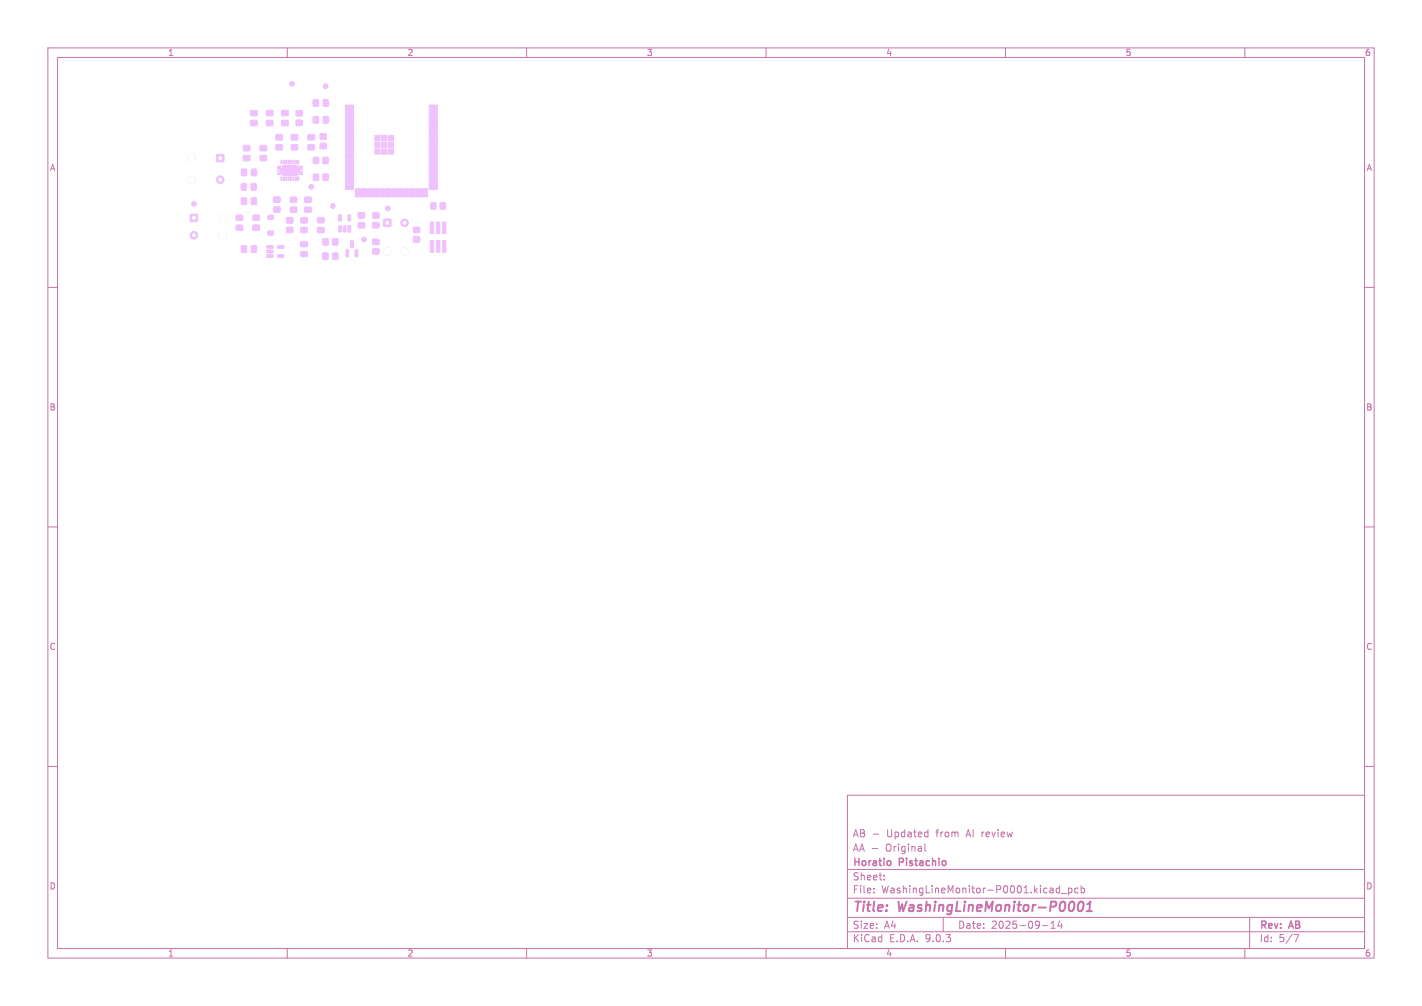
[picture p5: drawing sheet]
<svg xmlns="http://www.w3.org/2000/svg" width="297mm" height="210mm" viewBox="0 0 297 210" stroke-linecap="round" stroke-linejoin="round" font-family="sans-serif">
<defs><g id="words">
<g font-size="2.8" fill="#c872ab">
<text x="178" y="190.9">Title:</text>
<text x="187.7" y="190.9">WashingLineMonitor-P0001</text>
</g>
<g font-size="2.1" fill="#c872ab">
<text x="178" y="178">AA -</text>
<text x="178" y="175">AB -</text>
<text x="185" y="178">Original</text>
<text x="185.2" y="175">Updated</text>
<text x="195.7" y="175">from</text>
<text x="202.1" y="175">AI review</text>
<text x="178" y="184">Sheet:</text>
<text x="178" y="181.2">Horatio</text>
<text x="187.9" y="181.2">Pistachio</text>
<text x="178" y="186.7">File:</text>
<text x="184.1" y="186.7">WashingLineMonitor-P0001.kicad_pcb</text>
<text x="178" y="196.9">KiCad</text>
<text x="178" y="194.1">Size:</text>
<text x="184.7" y="194.1">A4</text>
<text x="185.7" y="196.9">E.D.A.</text>
<text x="193.3" y="196.9">9.0.3</text>
<text x="200" y="194.1">Date:</text>
<text x="207" y="194.1">2025-09-14</text>
<text x="263" y="194.3">Rev:</text>
<text x="263" y="196.9">Id:</text>
<text x="267.1" y="196.9">5/7</text>
<text x="269.4" y="194.3">AB</text>
</g>
<g font-size="1.8" fill="#c872ab">
<text x="35" y="11.9">1</text>
<text x="85" y="11.9">2</text>
<text x="135" y="11.9">3</text>
<text x="185" y="11.9">4</text>
<text x="235" y="11.9">5</text>
<text x="285" y="11.9">6</text>
<text x="10.3" y="35.9">A</text>
<text x="285.4" y="35.9">A</text>
<text x="10.3" y="85.9">B</text>
<text x="285.3" y="85.9">B</text>
<text x="10.3" y="135.9">C</text>
<text x="285.3" y="135.9">C</text>
<text x="10.3" y="185.9">D</text>
<text x="285.3" y="185.9">D</text>
<text x="35" y="199.9">1</text>
<text x="85" y="199.9">2</text>
<text x="135" y="199.9">3</text>
<text x="185" y="199.9">4</text>
<text x="235" y="199.9">5</text>
<text x="285" y="199.9">6</text>
</g>
</g></defs>
<g fill="none" stroke="#c872ab" stroke-width=".21">
<path d="M10 10h277v190h-277zM12 12h273v186h-273zM60 10v2M110 10v2M160 10v2M210 10v2M260 10v2M10 60h2M285 60h2M10 110h2M285 110h2M10 160h2"/>
<path d="M177 166h108v32h-108zM182.2 177.1h1.1M182.4 174.1h1.1M193.2 176.2v1.3l.2 .2M193.7 173.7l.1 .1M193.8 173.2v1.5M193.8 174.6l-.1 .1M285 160h2M60 198v2M110 198v2M160 198v2M177 194.5h108"/>
<path d="M177 191.5h108M177 187.5h108M177 181.5h108M182.5 186.3v.1M182.5 185.5v.1M184.7 183.6v.1M184.7 182.8v.1M197 191.5v3M210 198v2M217.7 193.2h1.2M219.5 193.8h.9M219.5 192.7l.5-.4v1.5"/>
<path d="M221.3 192.2l-.3 1.1h.9M221.3 184.9v1.5M221.3 185.5l-.4-.1-.3 .3 .1 .6h.6M221.7 192.8v1M221.7 186.5h1.1M223.2 185.5l.4-.1 .3 .3-.2 .6h-.5M223.2 185.4v1.5M225.2 185.5l-.5-.1-.2 .3 .1 .6h.6M225.8 185.5l.4-.1 .3 .3-.1 .6h-.6M225.8 184.9v1.5M260 198v2M261 191.5v6.5"/>
<path d="M270.2 195.1h1l-.6 1.5"/>
</g>
<path d="M225.4 188.4l.5-.2a1.19 1.19 0 0 1-.4 2l-.3-.2a1.69 1.69 0 0 1 .2-1.6zM226.9 190.2h1.2M227.1 188.8l.6-.6-.2 2" fill="none" stroke="#c872ab" stroke-width=".4"/>
<path d="M185.9 179.8l.2 .2-.2 .6" fill="none" stroke="#c872ab" stroke-width=".3"/>
<g fill="#efc1ff" stroke="#efc1ff" stroke-width=".21">
<path d="M77.9 50h1.2v1h-1.2z"/>
<path d="M77.9 52h1.2v1h-1.2z"/>
<path d="M67.5 20.8h1.1v1.4h-1.1z"/>
<path d="M65.4 20.8h1.1v1.4h-1.1z"/>
<path d="M52.8 47h1.4v1.1h-1.4z"/>
<path d="M52.8 44.9h1.4v1.1h-1.4z"/>
<path d="M50.4 35.3h1.1v1.4h-1.1z"/>
<path d="M52.5 35.3h1.1v1.4h-1.1z"/>
<path d="M64.3 30.2h1.4v1.1h-1.4z"/>
<path d="M64.3 28.2h1.4v1h-1.4z"/>
<path d="M74.8 44.4h1.4v1.1h-1.4z"/>
<path d="M74.8 46.5h1.4v1.1h-1.4z"/>
<path d="M69.5 52.8h1.1v1.4h-1.1z"/>
<path d="M67.4 52.8h1.1v1.4h-1.1z"/>
<path d="M66.3 45.4h1.4v1.1h-1.4z"/>
<path d="M66.3 47.5h1.4v1.1h-1.4z"/>
<path d="M61.9 25.1h1.2v1.1h-1.2z"/>
<path d="M61.9 23.1h1.2v1.1h-1.2z"/>
<path d="M59.9 45.5h1.2v1h-1.2z"/>
<path d="M59.9 47.5h1.2v1h-1.2z"/>
<path d="M58 36.2h.7v.2h-.7z"/>
<path d="M58.7 36.9h.2v.8l-.2-.1z"/>
<path d="M59.2 36.9h.2v.8l-.2-.1z"/>
<path d="M59.7 36.9h.2v.8l-.2-.1z"/>
<path d="M60.2 36.9h.2v.8l-.2-.1z"/>
<path d="M60.7 36.9h.2v.8l-.2-.1z"/>
<path d="M61.2 36.9h.2v.8l-.2-.1z"/>
<path d="M61.7 36.9h.2v.8l-.2-.1z"/>
<path d="M62.2 36.9h.2v.8l-.2-.1z"/>
<path d="M62.4 36.2h.7v.2h-.7z"/>
<path d="M62.4 34.7h.7v.2h-.7z"/>
<path d="M62.2 33.5h.2v.7h-.2z"/>
<path d="M61.7 33.5h.2v.7h-.2z"/>
<path d="M61.2 33.5h.2v.7h-.2z"/>
<path d="M60.7 33.5h.2v.7h-.2z"/>
<path d="M60.2 33.5h.2v.7h-.2z"/>
<path d="M59.7 33.5h.2v.7h-.2z"/>
<path d="M59.2 33.5h.2v.7h-.2z"/>
<path d="M58.7 33.5h.2v.7h-.2z"/>
<path d="M58 34.7h.7v.2h-.7z"/>
<path d="M58 35.7h.6l.1 .2h-.7z"/>
<path d="M62.4 35.7h.7v.2h-.7z"/>
<path d="M59 34.5h3.1v.7h.4v.7h-.4v.7h-3.1v-.7h-.4v-.7h.4z"/>
<path d="M58 35.2h.6l.1 .1-.7 .1z"/>
<path d="M62.4 35.2h.7v.1l-.7 .1z"/>
<path d="M50.4 41.3h1.1v1.4h-1.1z"/>
<path d="M52.5 41.3h1.1v1.4h-1.1z"/>
<path d="M86.4 47.5h1.2v1h-1.2z"/>
<path d="M86.4 49.5h1.2v1h-1.2z"/>
<path d="M57.1 43.2h1.4v1.1h-1.4z"/>
<path d="M57.1 41.2h1.4v1h-1.4z"/>
<path d="M60.6 41.2h1.4v1h-1.4z"/>
<path d="M60.6 43.3h1.4v1h-1.4z"/>
<path d="M56 48.3h1v.7h-1z"/>
<path d="M56 45h1v.7h-1z"/>
<path d="M80.2 45.8h1.4v1.4h-1.4z"/>
<path d="M66.9 28h1.2v1h-1.2z"/>
<path d="M66.9 30h1.2v1h-1.2z"/>
<path d="M52.3 23.1h1.4v1h-1.4z"/>
<path d="M52.3 25.2h1.4v1h-1.4z"/>
<path d="M67.5 24.3h1.1v1.4h-1.1z"/>
<path d="M65.4 24.3h1.1v1.4h-1.1z"/>
<path d="M50.4 38.3h1v1.4h-1z"/>
<path d="M52.5 38.3h1v1.4h-1z"/>
<path d="M67.5 49.9h1v1.2h-1z"/>
<path d="M69.5 49.9h1v1.2h-1z"/>
<path d="M90 42.4h1v1.2h-1z"/>
<path d="M92 42.4h1v1.2h-1z"/>
<path d="M50.8 32.5h1.4v1h-1.4z"/>
<path d="M50.8 30.4h1.4v1h-1.4z"/>
<path d="M77.9 46.5h1.2v1h-1.2z"/>
<path d="M77.9 44.5h1.2v1h-1.2z"/>
<path d="M70.8 47.2h.5v1.2l-.5-.1z"/>
<path d="M71.7 47.2h.6l-.1 1.2-.5-.1z"/>
<path d="M72.7 47.2h.5v1.2l-.5-.1z"/>
<path d="M72.7 44.9h.5v1.3l-.5-.1z"/>
<path d="M70.8 44.9h.5v1.3l-.5-.1z"/>
<path d="M49.3 47h1.4v1.1h-1.4z"/>
<path d="M49.3 44.9h1.4v1.1h-1.4z"/>
<path d="M54.3 30.4h1.4v1h-1.4z"/>
<path d="M54.3 32.5h1.4v1h-1.4z"/>
<path d="M50.4 51.3h1.1v1.4h-1.1z"/>
<path d="M52.5 51.3h1.1v1.4h-1.1z"/>
<path d="M58.8 23.1h1.4v1h-1.4z"/>
<path d="M58.8 25.2h1.4v1h-1.4z"/>
<path d="M62.8 50.4h1.4v1.1h-1.4z"/>
<path d="M62.8 52.5h1.4v1.1h-1.4z"/>
<path d="M62.9 45.5h1.2v1h-1.2z"/>
<path d="M62.9 47.5h1.2v1h-1.2z"/>
<path d="M67.5 36.4h1v1.2h-1z"/>
<path d="M65.5 36.4h1v1.2h-1z"/>
<path d="M63.6 41.2h1.4v1h-1.4z"/>
<path d="M63.6 43.3h1.4v1h-1.4z"/>
<path d="M60.8 30.2h1.4v1.1h-1.4z"/>
<path d="M60.8 28.2h1.4v1h-1.4z"/>
<path d="M55.7 51.3h1.2l.1 .5h-1.2z"/>
<path d="M55.7 52.2h1.2l.1 .5-1.2 .1z"/>
<path d="M55.7 53.2h1.2l.1 .5h-1.2z"/>
<path d="M58 53.2h1.2l.1 .5h-1.2z"/>
<path d="M58 51.3h1.2l.1 .5h-1.2z"/>
<path d="M55.7 23.1h1.3v1h-1.3z"/>
<path d="M55.7 25.2h1.3v1h-1.3z"/>
<path d="M89.9 50.3h.7v2.4h-.7z"/>
<path d="M89.9 46.4h.7v2.4h-.7z"/>
<path d="M91.1 50.3h.8v2.4h-.8z"/>
<path d="M91.1 46.4h.8v2.4h-.8z"/>
<path d="M92.4 50.3h.7v2.4h-.7z"/>
<path d="M92.4 46.4h.7v2.4h-.7z"/>
<path d="M72.2 22h1.6v1h-1.6z"/>
<path d="M72.2 23.2h1.6v1.1h-1.6z"/>
<path d="M72.2 24.5h1.6v1l-1.6 .1z"/>
<path d="M72.2 25.8h1.6v1l-1.6 .1z"/>
<path d="M72.2 27.1l1.6-.1v1.1h-1.6z"/>
<path d="M72.2 28.3h1.6v1l-1.6 .1z"/>
<path d="M72.2 29.6h1.6v1l-1.6 .1z"/>
<path d="M72.2 30.9l1.6-.1v1.1h-1.6z"/>
<path d="M72.2 32.1h1.6v1l-1.6 .1z"/>
<path d="M72.2 33.4h1.6v1l-1.6 .1z"/>
<path d="M72.2 34.7h1.6v1h-1.6z"/>
<path d="M72.2 35.9h1.6v1.1h-1.6z"/>
<path d="M72.2 37.2h1.6v1l-1.6 .1z"/>
<path d="M72.2 38.5h1.6v1l-1.6 .1z"/>
<path d="M74.2 39.4l1.1 .1v1.6l-1.1-.1z"/>
<path d="M75.5 39.4l1.1 .1-.1 1.6-1-.1z"/>
<path d="M76.8 39.4l1 .1v1.6l-1-.1z"/>
<path d="M78.1 39.4l1 .1v1.6l-1.1-.1z"/>
<path d="M79.3 39.4l1.1 .1-.1 1.6-1-.1z"/>
<path d="M80.6 39.4l1.1 .1-.1 1.6-1-.1z"/>
<path d="M81.9 39.4l1 .1v1.6l-1.1-.1z"/>
<path d="M83.1 39.4l1.1 .1-.1 1.6-1-.1z"/>
<path d="M84.4 39.4l1.1 .1-.1 1.6-1-.1z"/>
<path d="M85.7 39.4l1 .1v1.6l-1-.1z"/>
<path d="M86.9 39.4l1.1 .1v1.6l-1.1-.1z"/>
<path d="M88.2 39.4l1.1 .1-.1 1.6-1-.1z"/>
<path d="M89.7 38.5h1.6v1l-1.6 .1z"/>
<path d="M89.7 37.2h1.6v1l-1.6 .1z"/>
<path d="M89.7 35.9h1.6v1.1h-1.6z"/>
<path d="M89.7 34.7h1.6v1h-1.6z"/>
<path d="M89.7 33.4h1.6v1l-1.6 .1z"/>
<path d="M89.7 32.1h1.6v1l-1.6 .1z"/>
<path d="M89.7 30.9l1.6-.1v1.1h-1.6z"/>
<path d="M89.7 29.6h1.6v1l-1.6 .1z"/>
<path d="M89.7 28.3h1.6v1l-1.6 .1z"/>
<path d="M89.7 27.1l1.6-.1v1.1h-1.6z"/>
<path d="M89.7 25.8h1.6v1l-1.6 .1z"/>
<path d="M89.7 24.5h1.6v1l-1.6 .1z"/>
<path d="M89.7 23.2h1.6v1.1h-1.6z"/>
<path d="M89.7 22h1.6v1h-1.6z"/>
<path d="M78.3 28.3h1.1v1h-1.1z"/>
<path d="M79.7 28.3h1.1v1h-1.1z"/>
<path d="M81.1 28.3h1.1v1h-1.1z"/>
<path d="M78.3 29.7h1.1v1h-1.1z"/>
<path d="M79.7 29.7h1.1v1h-1.1z"/>
<path d="M81.1 29.7h1.1v1h-1.1z"/>
<path d="M78.3 31.1h1.1v1h-1.1z"/>
<path d="M79.7 31.1h1.1v1h-1.1z"/>
<path d="M81.1 31.1h1.1v1h-1.1z"/>
<path d="M72.3 52.2h.5v1.4l-.5-.1z"/>
<path d="M74.2 52.2h.5v1.4l-.5-.1z"/>
<path d="M73.2 50.3l.6 .1-.1 1.3-.5-.1z"/>
<path d="M45.3 32.3h1.4v1.4h-1.4z"/>
<path d="M57.6 30.2h1.4v1.1h-1.4z"/>
<path d="M57.6 28.2h1.4v1h-1.4z"/>
<path d="M67.5 32.9h1v1.2h-1z"/>
<path d="M65.5 32.9h1v1.2h-1z"/>
<path d="M39.8 44.8h1.4v1.4h-1.4z"/>
<circle cx="69.5" cy="43" r=".5"/>
<circle cx="81" cy="43.5" r=".5"/>
<circle cx="40.5" cy="42.5" r=".5"/>
<circle cx="80.9" cy="52.5" r=".75"/>
<circle cx="84.5" cy="52.5" r=".75"/>
<circle cx="84.5" cy="46.5" r=".8"/>
<circle cx="68" cy="18" r=".5"/>
<circle cx="76" cy="50" r=".5"/>
<circle cx="61" cy="17.5" r=".5"/>
<circle cx="65" cy="39" r=".5"/>
<circle cx="40" cy="33" r=".75"/>
<circle cx="40" cy="37.5" r=".75"/>
<circle cx="46" cy="37.5" r=".8"/>
<circle cx="46.5" cy="45.5" r=".75"/>
<circle cx="46.5" cy="49.1" r=".75"/>
<circle cx="40.5" cy="49.1" r=".8"/>
</g>
<g fill="#fff" stroke="#fff" stroke-width=".21">
<circle cx="80.9" cy="52.5" r=".75"/>
<circle cx="84.5" cy="52.5" r=".75"/>
<circle cx="80.9" cy="46.5" r=".3"/>
<circle cx="84.5" cy="46.5" r=".3"/>
<circle cx="40" cy="33" r=".75"/>
<circle cx="40" cy="37.5" r=".75"/>
<circle cx="46" cy="33" r=".3"/>
<circle cx="46" cy="37.5" r=".3"/>
<circle cx="46.5" cy="45.5" r=".75"/>
<circle cx="46.5" cy="49.1" r=".75"/>
<circle cx="40.5" cy="45.5" r=".3"/>
<circle cx="40.5" cy="49.1" r=".3"/>
</g>
<use href="#words"/>
</svg>
